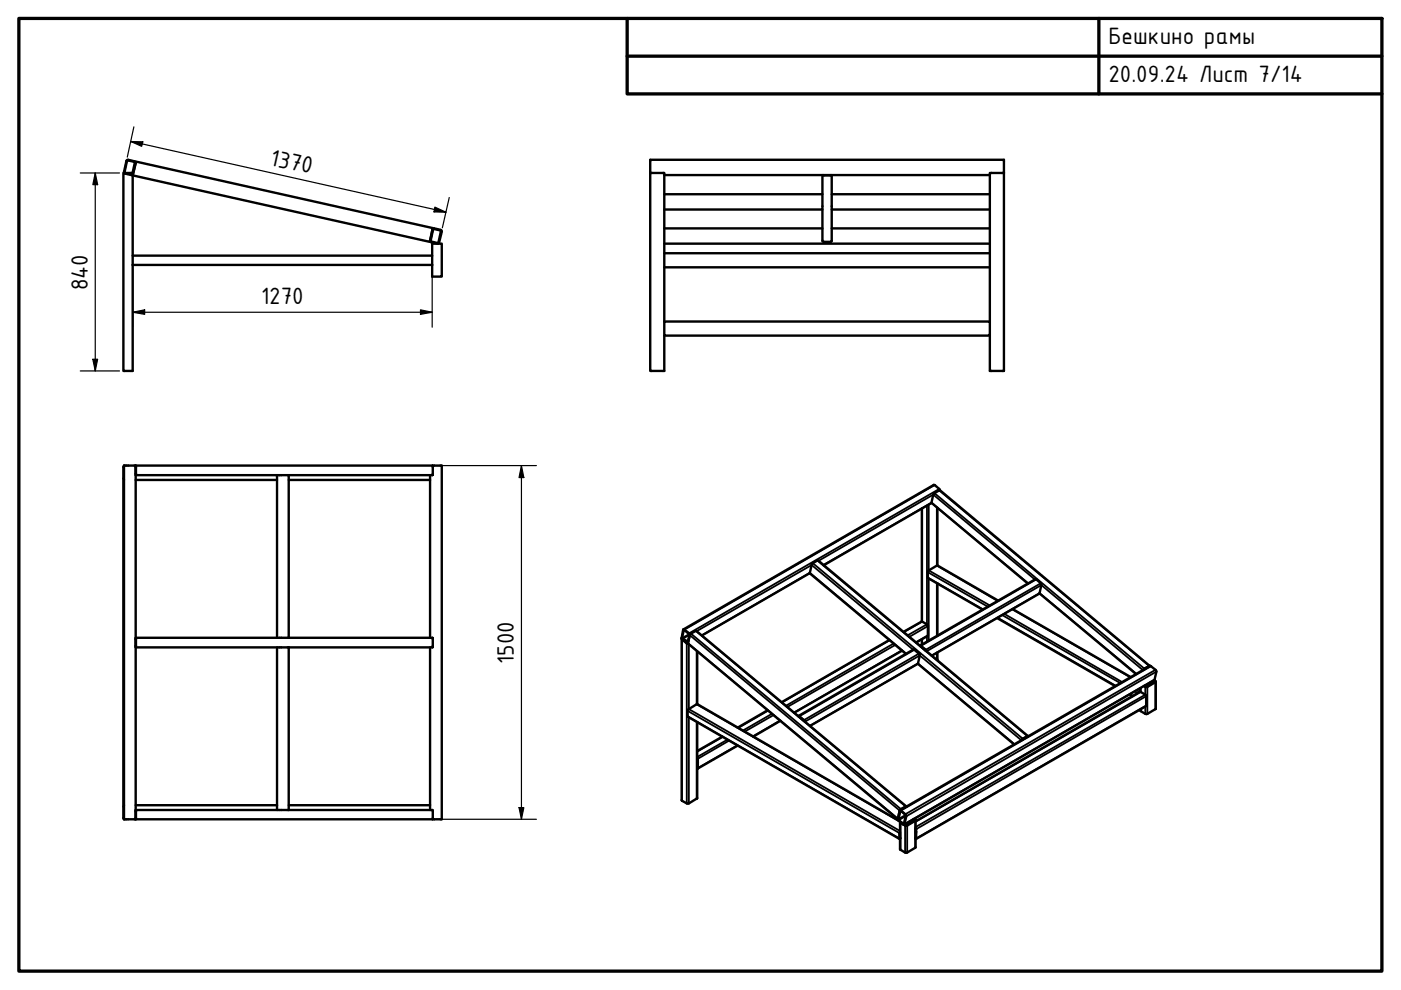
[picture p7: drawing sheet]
<svg xmlns="http://www.w3.org/2000/svg" width="297mm" height="210mm" viewBox="0 0 297 210" stroke-linecap="round" stroke-linejoin="round" font-family="sans-serif">
<defs><g id="words">
<g font-size="5.4">
<text x="235" y="9.4">Бешкино рамы</text>
<text x="235" y="17.4">20.09.24 Лист 7/14</text>
<text x="57.1" y="35" transform="rotate(13 57.1 35)">1370</text>
<text x="18.6" y="61.5" transform="rotate(-90 18.6 61.5)">840</text>
<text x="55.4" y="64.6">1270</text>
<text x="109" y="140.8" transform="rotate(-90 109 140.8)">1500</text>
</g>
</g></defs>
<!-- layer: Visible (ISO) -->
<g fill="none" stroke="#000" stroke-width=".51">
<path d="M26.3 36.7h-.1v41.9h1.9v-22.4M26.4 36.7h1.7M26.8 34.1l-.5 2.5 .2 .2 1.4 .3M27.1 33.9l-.3 .2M27.2 33.9l1.3 .3 .3 .3M28.1 37.1v17.1M28.2 36.9l-.4 .2M28.6 34.5l-.5 2.4M28.6 34.5l-.1-.2-1.4-.3-.2 .1-.5 2.5 1.5 .4 .2-.1M28.8 34.6l-.7 2.6 63 14.1 .6-2.6M28.8 34.6v-.3l63 14.1-.1 .3M137.9 36.7h2.9"/>
<path d="M140.8 37.1h69.1M140.8 36.8v31.4M174.4 37.1v7.3h-33.6M174.5 37.1h1.7M176.3 37.1v7.3h33.6M209.9 36.7h3M209.9 36.8v31.4M28.1 56.2v-2h63.5v2M28.1 56.2h63.5M91.2 51l.2 .3M91.4 51.3l1.3 .4 .4-.3M91.6 54.2v-2.5h2.1v6.9h-2.1v-2.4"/>
<path d="M92 48.4l-.3 .2M92.1 48.4l1.3 .3M93.4 48.7l.3 .4M93.5 49.1l-.6 2.4-1.6-.4 .6-2.5 1.5 .3 .1 .2M93.7 49.1l-.6 2.4M140.8 51.7h69.1M140.8 48.4h33.6M140.8 41.2h33.6M140.8 56.7h69.1M140.8 53.7h69.1M174.4 44.4v6.8l.2 .1h1.6l.1-.1v-6.8M176.3 48.4h33.6"/>
<path d="M176.3 41.2h33.6M140.8 71.2v7.4h-2.9v-44.7h75v44.7h-3v-7.4M140.8 68.2h69.1v3h-69.1zM26.2 99v2.4M26.3 98.8l-.1 .3M26.3 98.7h67.4v75h-67.4zM28.8 98.9v.1M91.7 98.7v2h-62.9v-2v75v-2h62.9v2M26.2 101.4l.1 .2M26.3 101.8h-.1v68.9h.1M28.8 100.4v.2M28.8 101.8h29.9"/>
<path d="M58.7 100.7v34.5M61.2 100.7v34.5M61.2 101.8h30M91.2 100.7v34.5M195.5 107.8v23.9M197.5 106.7l-22.9 13.2M198.8 107.7v12.2M199.3 104l-.2-.3-1.1-.9-53.1 30.6M28.8 136.9v.2M28.8 135.4v.1M28.8 135.2h62.9l.1 2-63 .1zM58.7 137.3v34.4"/>
<path d="M61.2 137.3v34.4M91.2 137.3v34.4M144.5 135.4v34.3l1.3 .7 2-1.1v-16.2M144.6 135.5l1.2 .6M144.8 135.4l1.1 .6M145 133.6l1.2 .9-.5 1.9-1.1-1zM145.8 136.4h.1M145.9 136.4l44.5 37.3M146.2 134.7l-.1-.4-1-.9-.3 .1-.3 2 1.1 .9 .2 .1 .1-.1M146.2 134.7l.3-.4 1.1-.5 44.6 37.2M146.2 134.7l-.3 1.7M147.8 138.1v11.2"/>
<path d="M171.7 121.5l-22.9 13.2M188.6 135.7l-22.9 13.2M191.3 138l-22.9 13.1M191.6 134l3.8-2.3 1.2 .7 .1 .2v2.2l-2.5 1.4M192.1 138.7l-20.4-17.1 .4-2.1 1.4-.7 44.4 37.3M195.1 136.9h.1l1.1 .9 .1 .3M195.2 137l1.1 1M195.5 135.5v1.2M198.8 138.3l-.1 1.6M198.8 123.7v11.1M211.4 131l25 14.5M211.6 127.4l-12.8-7.5-2 1.2v1.5l11.5 6.7"/>
<path d="M214.7 129.1l25 14.4M217.9 123.7l-20.4-17 .4-1.9 .2-.2 1.2-.7 44.5 37.2-1.2 .7-.2 .2M220.4 125.8l.4-1.9-1.3-1.1-24.4 14.1M220.4 125.8l20.5 17.1M220.4 125.8l-22.9 13.2M153.2 156.2l-5.4 3M156.4 158.1l-8.5 4.9M162.8 150.6l-6.4 3.7M165.5 152.8l-5.8 3.4M169.2 151.8h.2l1.2 1.1M169.3 151.8l24.4-14.1 1.2 1 .1 .3-.4 1.8-22.8 13.1M169.4 151.9l1.1 1"/>
<path d="M194.6 140.8l20.4 17M217.9 156.2l-1.2 .7M218 156.1h-.2l-1.2 .8M239.5 147.2l.6 .4M241.7 146v.7M243.6 141.3l-1.1 .7M244.6 144.3l.3 .3-1.8 1-.5-.2M244.7 144.2l.3 .4-1.7 1-.3 .1-.4-.2M245 144.5v5.8l-1.9 1.1-1.2-.6-.2-.3M26.2 171v2.4l.1 .3M26.3 170.8l-.1 .2M28.8 173.5v.1"/>
<path d="M28.8 171.9v.2M28.8 170.7h29.9M61.2 170.7h30M147.8 160.8h.1M147.8 162.8h.1M147.8 160.6l.2 .2v2.1l-.2 .1M190.4 173.6h.1M190.5 174l-42.6-24.7-2 1.1-.1 .3 .1 1.3 44.9 25.9M190.8 171.9l.1-.1 1.2 1 .1 .3-.4 1.7-.2 .1-1.1-.9-.1-.4M190.8 171.9l-.4 1.7M190.8 171.8l53-30.6 1.3 .9-.3 2.1-53.1 30.7M190.8 177.7v.1"/>
<path d="M190.8 176.5v.1M190.8 176.3l-.1 .3v1.2l.1 .1M190.9 171.9l1.1 .9-.4 1.9-1.1-.9zM191 174.3l.1 .1M192.1 171.1l-1.2 .6M192.2 171h-.2l-1 .5-.2 .4M193.7 173.7l.3 .3-1.8 1-.4-.2M193.7 173.6l.4 .4-1.9 1.1-1.3-.6v-.2M194.1 173.9v5.8l-1.9 1.1-1.4-.7v-5.8M194.1 174.2l47.6-27.5 1.3 .7v2.3l-48.8 28.2M194.1 175.5l.1 .2v2.1l-.1 .1M194.1 177.7v.1"/>
<path d="M194.1 175.7h.1"/>
</g>
<g fill="#000">
<circle cx="26.3" cy="98.7" r=".25"/>
<circle cx="26.3" cy="173.7" r=".25"/>
</g>
<!-- layer: Visible Narrow (ISO) -->
<g fill="#000">
<circle cx="145.7" cy="136.3" r=".19"/>
<circle cx="196.3" cy="137.9" r=".19"/>
<circle cx="169.4" cy="151.9" r=".19"/>
<circle cx="170.4" cy="152.8" r=".19"/>
<circle cx="217.8" cy="156.2" r=".19"/>
<circle cx="147.8" cy="162.8" r=".19"/>
<circle cx="147.8" cy="161.6" r=".19"/>
<circle cx="147.8" cy="161.4" r=".19"/>
<circle cx="190.8" cy="177.7" r=".19"/>
<circle cx="191" cy="174.4" r=".19"/>
<circle cx="192" cy="171.1" r=".19"/>
<circle cx="194.1" cy="176.6" r=".19"/>
<circle cx="194.1" cy="177.7" r=".19"/>
<circle cx="194.1" cy="176.3" r=".19"/>
</g>
<g fill="none" stroke="#000" stroke-width=".38">
<path d="M172.3 119.4l44.6 37.2M173.3 118.8l44.5 37.3M173.5 118.9l24.4-14 21.5 17.9M174.6 119.8l22.9-13.2 20.5 17.1M195.5 107.8v24l-3.9 2.2M196.5 107.2v25.2l-4.1 2.3M196.9 107v13.9l13 7.5M198.1 104.6l44.5 37.2M198.2 102.8l-53.1 30.7M198.6 107.6v12.3l12.9 7.5M199.1 103.7l-53 30.6M199.1 104l44.5 37.2"/>
<path d="M144.6 135.5v34.3M145 133.6h.1M145.6 136.1v34.2M145.9 136.4l44.5 37.2M146 136.6v13.7l44.8 25.9M146.1 134.7l-1.4 .8M146.1 134.5l-1.5 .8M146.2 134.7l44.6 37.2M146.5 134.3l44.5 37.2M147.5 133.8l44.5 37.2M147.7 133.8l24.4-14 21.5 18M147.7 138v11.3l43.2 25"/>
<path d="M148.8 134.7l22.9-13.3 20.5 17.2M188.7 135.7l-22.9 13.2M189.5 136.4l-22.9 13.2M189.8 136.8l-22.9 13.1M191.2 137.9l-22.9 13.2M193.9 137.8l-24.4 14.1M194.8 138.6l-24.4 14.1M195.2 137v.1M195.5 135.5v1.1M196.5 138.1l24.3-14 21.5 18M196.5 134.9v1.2M196.7 132.8l-3.9 2.2"/>
<path d="M196.7 134.7l-2.5 1.5M196.7 121.3l12.7 7.3M196.7 122.5l11.7 6.7M196.9 122.7v13.2M197.5 139l22.9-13.2 20.5 17M198.6 123.7v11.1M198.6 138.4v1.5M211.5 131l25 14.4M212.5 130.4l25 14.4M212.9 130.1l25 14.5M214.6 129.2l25 14.4M219.7 122.8l-24.4 14.1"/>
<path d="M220.7 123.7l-24.4 14.1M145.8 150.7l44.9 25.9M145.8 151.9l44.9 25.9M146 152.1v18.2M147.7 153.1v16.2M153.2 156.2l-5.4 3.2M154.2 156.8l-6.4 3.7M154.6 157l-6.6 3.9M156.3 158l-8.3 4.8M162.9 150.7l-6.4 3.6M163.6 151.4l-6.1 3.5M164 151.6l-6.1 3.5"/>
<path d="M165.4 152.8l-5.8 3.3M170.7 153l24.3-14 21.5 17.9M171.7 153.9l22.9-13.2 20.5 17.1M239.6 147.2l.6 .3M240.6 146.6l.6 .4M241 146.3l.6 .4M241.9 145.9v.8l-47.8 27.5M241.9 150.4v.4M242.8 145.6v1.7l-48.7 28.1M242.8 149.8v1.6M243 149.6l-48.8 28.2M243 147.6l-48.8 28.2"/>
<path d="M243.3 145.6v5.8M243.6 141.3h.1M243.6 144.8v.5M243.8 144.7v.4M244 141.3l-53 30.6M244.8 144.1l-53 30.6M244.9 144.5v.1M245 142l-53 30.6M245 144.6v5.7M245.2 142.4l-53 30.7M190.9 171.9v.1M190.9 174.5v5.7"/>
<path d="M191.6 174.6l-.1 .1M191.9 175v5.8M192 172.8l-1.5 .8M192 173l-1.4 .9M192.3 175v5.8M192.7 174.2v.5M193 174.1v.4M193.9 173.8v.2M194.1 174v5.7"/>
</g>
<!-- layer: Border (ISO) -->
<path d="M4 3.9h289v202h-289zM133 3.9v16h160M133 11.9h160M233 3.9v16" fill="none" stroke="#000" stroke-width=".7"/>
<!-- layer: Dimension (ISO) -->
<g fill="none" stroke="#000" stroke-width=".25">
<path d="M17 36.7h8.3M20.2 36.7l.5 2.5h-1zM20.2 36.7v41.9M27.7 30l2.6 .1-.3 .9zM27.7 30l66.9 15M28.4 26.9l-1.4 6.4M28.1 57v12.4M91.6 57v12.4M92.2 43.9l2.4 1.1-2.6-.1zM95.2 41.9l-1.4 6.4M17 78.6h8.3M19.7 76.2h1l-.5 2.4z"/>
<path d="M28.1 66.2l2.6-.5v.9zM28.1 66.2h63.5M89.2 65.7l2.4 .5-2.4 .4zM92.5 98.7h21.2M110.6 98.7l.5 2.6h-1.1zM110.6 98.7v75M92.5 173.7h21.2M110 171.2h1.1l-.5 2.5z"/>
</g>
<path d="M20.2 36.7l.5 2.5h-1zM27.7 30l2.6 .1-.3 .9zM92.2 43.9l2.4 1.1-2.6-.1zM19.7 76.2h1l-.5 2.4zM28.1 66.2l2.6-.5v.9zM89.2 65.7l2.4 .5-2.4 .4zM110.6 98.7l.5 2.6h-1.1zM110 171.2h1.1l-.5 2.5z" fill="#000"/>
<use href="#words"/>
</svg>
